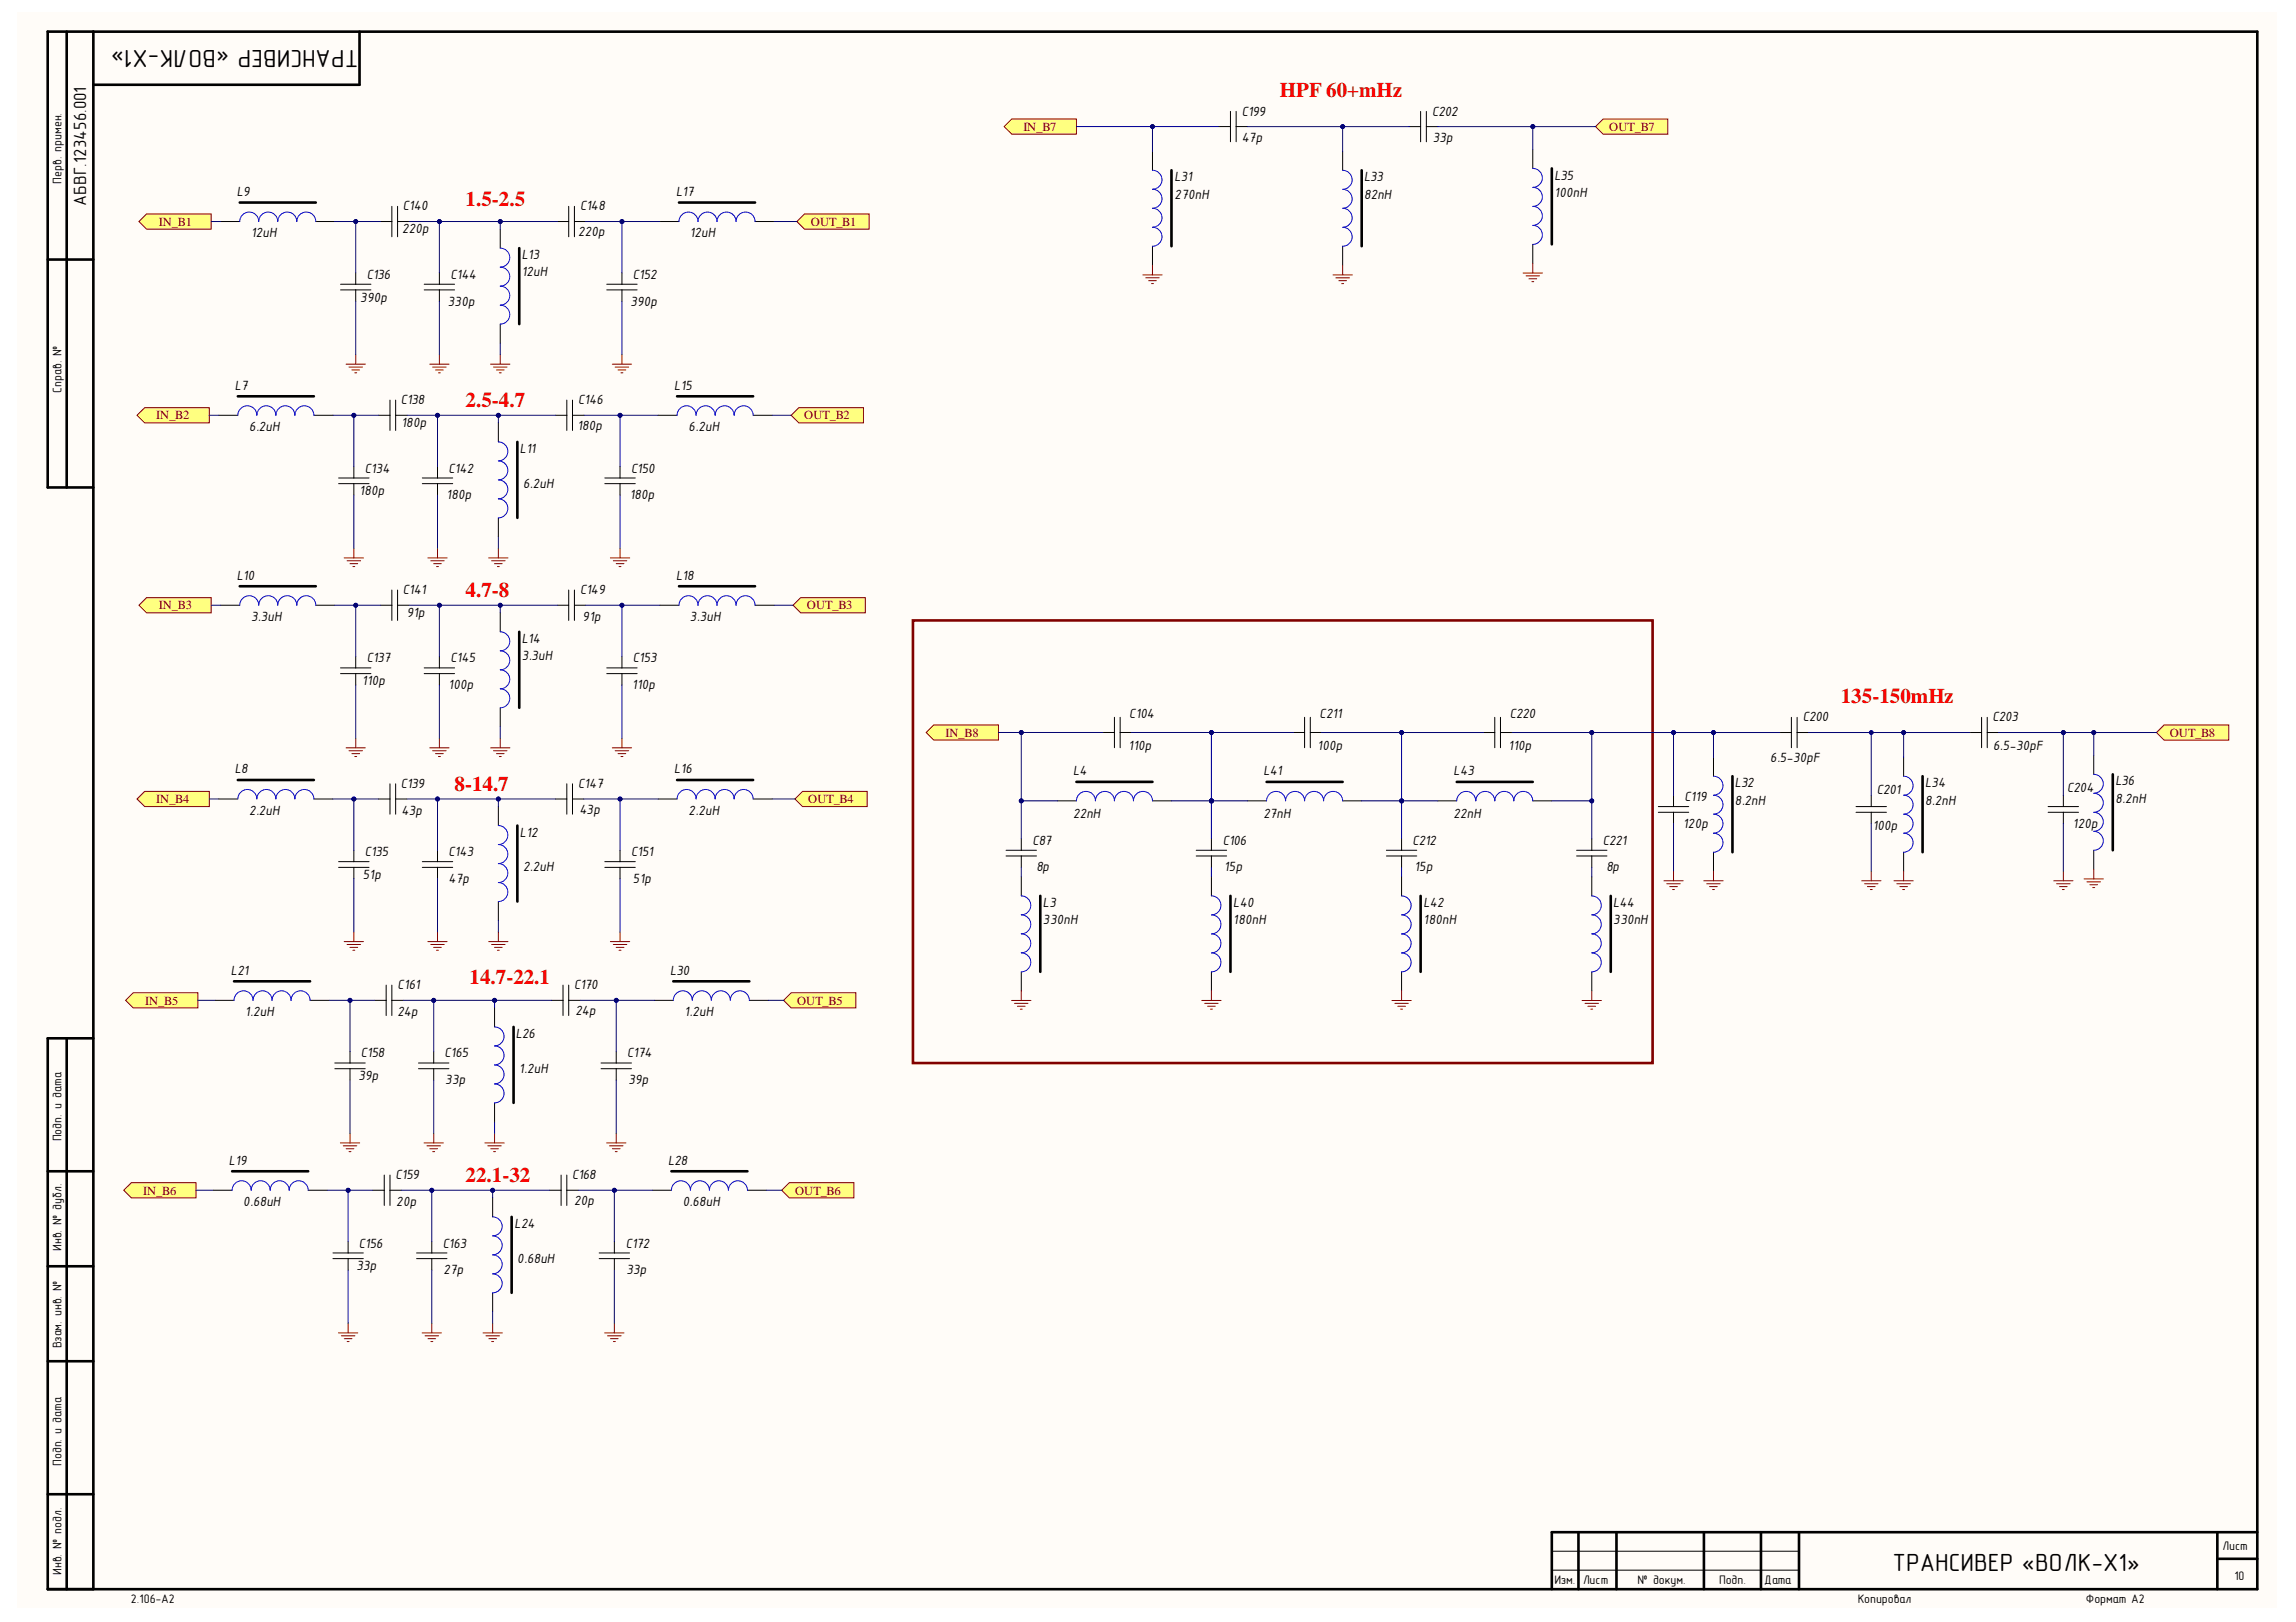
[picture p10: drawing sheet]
<svg xmlns="http://www.w3.org/2000/svg" width="297mm" height="210mm" viewBox="0 0 297 210" stroke-linecap="round" stroke-linejoin="round" font-family="sans-serif">
<defs><g id="words">
<g font-size="3.2">
<text x="46.4" y="6.4" transform="rotate(-180 46.4 6.4)">ТРАНСИВЕР «ВОЛК-X1»</text>
<text x="244.8" y="203.3">ТРАНСИВЕР «ВОЛК-X1»</text>
</g>
<g font-size="2.7" fill="#f00">
<text x="165.6" y="12.6">HPF 60+mHz</text>
<text x="60.2" y="26.6">1.5-2.5</text>
<text x="60.2" y="52.7">2.5-4.7</text>
<text x="60.2" y="77.3">4.7-8</text>
<text x="238.1" y="91">135-150mHz</text>
<text x="58.8" y="102.4">8-14.7</text>
<text x="60.7" y="127.4">14.7-22.1</text>
<text x="60.2" y="153">22.1-32</text>
</g>
<text font-size="2.3" x="11.2" y="26.6" transform="rotate(-90 11.2 26.6)">АБВГ.123456.001</text>
<g font-size="1.9">
<text x="160.7" y="15">C199</text>
<text x="185.3" y="15">C202</text>
<text x="151.9" y="23.4">L31</text>
<text x="160.7" y="18.4">47p</text>
<text x="176.5" y="23.4">L33</text>
<text x="185.4" y="18.4">33p</text>
<text x="201.1" y="23.2">L35</text>
<text x="30.6" y="25.4">L9</text>
<text x="52.1" y="27.2">C140</text>
<text x="75" y="27.2">C148</text>
<text x="87.5" y="25.4">L17</text>
<text x="151.9" y="25.7">270nH</text>
<text x="176.5" y="25.7">82nH</text>
<text x="201.1" y="25.4">100nH</text>
<text x="32.5" y="30.7">12uH</text>
<text x="52" y="30.2">220p</text>
<text x="67.5" y="33.6">L13</text>
<text x="67.5" y="35.8">12uH</text>
<text x="74.8" y="30.6">220p</text>
<text x="89.3" y="30.7">12uH</text>
<text x="46.6" y="39">390p</text>
<text x="47.5" y="36.1">C136</text>
<text x="57.9" y="39.6">330p</text>
<text x="58.3" y="36.1">C144</text>
<text x="81.6" y="39.6">390p</text>
<text x="81.9" y="36.1">C152</text>
<text x="30.4" y="50.5">L7</text>
<text x="51.9" y="52.3">C138</text>
<text x="74.8" y="52.3">C146</text>
<text x="87.2" y="50.5">L15</text>
<text x="32.2" y="55.8">6.2uH</text>
<text x="51.9" y="55.3">180p</text>
<text x="67.3" y="58.6">L11</text>
<text x="74.7" y="55.7">180p</text>
<text x="89.1" y="55.8">6.2uH</text>
<text x="46.5" y="64.1">180p</text>
<text x="47.2" y="61.2">C134</text>
<text x="57.8" y="64.6">180p</text>
<text x="58" y="61.2">C142</text>
<text x="67.7" y="63.1">6.2uH</text>
<text x="81.5" y="64.6">180p</text>
<text x="81.6" y="61.2">C150</text>
<text x="30.6" y="75.1">L10</text>
<text x="52.1" y="76.9">C141</text>
<text x="75" y="76.9">C149</text>
<text x="87.5" y="75.1">L18</text>
<text x="32.5" y="80.3">3.3uH</text>
<text x="52.6" y="79.9">91p</text>
<text x="67.5" y="83.2">L14</text>
<text x="75.4" y="80.3">91p</text>
<text x="89.3" y="80.3">3.3uH</text>
<text x="46.9" y="88.7">110p</text>
<text x="47.5" y="85.7">C137</text>
<text x="58" y="89.2">100p</text>
<text x="58.3" y="85.7">C145</text>
<text x="67.5" y="85.5">3.3uH</text>
<text x="81.8" y="89.2">110p</text>
<text x="81.9" y="85.7">C153</text>
<text x="146.1" y="92.9">C104</text>
<text x="170.7" y="92.9">C211</text>
<text x="195.3" y="92.9">C220</text>
<text x="233.2" y="93.3">C200</text>
<text x="257.8" y="93.3">C203</text>
<text x="30.4" y="100.1">L8</text>
<text x="51.9" y="101.9">C139</text>
<text x="74.8" y="101.9">C147</text>
<text x="87.2" y="100.1">L16</text>
<text x="138.8" y="100.3">L4</text>
<text x="146" y="97">110p</text>
<text x="163.4" y="100.3">L41</text>
<text x="170.5" y="97">100p</text>
<text x="188.1" y="100.3">L43</text>
<text x="195.2" y="97">110p</text>
<text x="224.4" y="101.9">L32</text>
<text x="229" y="98.6">6.5-30pF</text>
<text x="249.1" y="101.9">L34</text>
<text x="257.9" y="97">6.5-30pF</text>
<text x="273.7" y="101.6">L36</text>
<text x="32.2" y="105.4">2.2uH</text>
<text x="51.9" y="105.4">43p</text>
<text x="75" y="105.3">43p</text>
<text x="89.1" y="105.4">2.2uH</text>
<text x="138.8" y="105.8">22nH</text>
<text x="163.4" y="105.8">27nH</text>
<text x="188.1" y="105.8">22nH</text>
<text x="217.8" y="107.1">120p</text>
<text x="217.9" y="103.7">C119</text>
<text x="224.4" y="104.1">8.2nH</text>
<text x="242.3" y="107.3">100p</text>
<text x="242.8" y="102.7">C201</text>
<text x="249.1" y="104.1">8.2nH</text>
<text x="267.4" y="102.4">C204</text>
<text x="268.2" y="107.1">120p</text>
<text x="273.7" y="103.9">8.2nH</text>
<text x="47" y="113.8">51p</text>
<text x="47.2" y="110.8">C135</text>
<text x="58" y="110.8">C143</text>
<text x="67.3" y="108.3">L12</text>
<text x="67.7" y="112.8">2.2uH</text>
<text x="81.6" y="110.8">C151</text>
<text x="133.6" y="109.3">C87</text>
<text x="134.1" y="112.8">8p</text>
<text x="158.2" y="109.3">C106</text>
<text x="158.4" y="112.8">15p</text>
<text x="182.7" y="109.3">C212</text>
<text x="183" y="112.8">15p</text>
<text x="207.3" y="109.3">C221</text>
<text x="207.9" y="112.8">8p</text>
<text x="58" y="114.3">47p</text>
<text x="81.9" y="114.3">51p</text>
<text x="134.9" y="117.3">L3</text>
<text x="134.9" y="119.6">330nH</text>
<text x="159.6" y="117.3">L40</text>
<text x="159.6" y="119.6">180nH</text>
<text x="184.2" y="117.3">L42</text>
<text x="184.2" y="119.6">180nH</text>
<text x="208.7" y="117.3">L44</text>
<text x="208.7" y="119.6">330nH</text>
<text x="29.9" y="126.2">L21</text>
<text x="31.7" y="131.4">1.2uH</text>
<text x="51.4" y="128">C161</text>
<text x="51.4" y="131.4">24p</text>
<text x="74.3" y="128">C170</text>
<text x="74.4" y="131.4">24p</text>
<text x="86.7" y="126.2">L30</text>
<text x="88.6" y="131.4">1.2uH</text>
<text x="46.7" y="136.8">C158</text>
<text x="57.5" y="136.8">C165</text>
<text x="66.7" y="134.3">L26</text>
<text x="81.1" y="136.8">C174</text>
<text x="46.4" y="139.8">39p</text>
<text x="57.6" y="140.3">33p</text>
<text x="67.2" y="138.8">1.2uH</text>
<text x="81.3" y="140.3">39p</text>
<text x="29.6" y="150.7">L19</text>
<text x="51.2" y="152.6">C159</text>
<text x="74" y="152.6">C168</text>
<text x="74.3" y="156">20p</text>
<text x="86.5" y="150.7">L28</text>
<text x="31.5" y="156">0.68uH</text>
<text x="46.4" y="161.4">C156</text>
<text x="51.3" y="156">20p</text>
<text x="57.3" y="161.4">C163</text>
<text x="66.6" y="158.9">L24</text>
<text x="81" y="161.4">C172</text>
<text x="88.3" y="156">0.68uH</text>
<text x="46.1" y="164.4">33p</text>
<text x="57.4" y="164.9">27p</text>
<text x="66.9" y="163.4">0.68uH</text>
<text x="81" y="164.9">33p</text>
</g>
<g font-size="1.6" fill="#800000">
<text x="132.4" y="16.9">IN_B7</text>
<text x="208.2" y="16.9">OUT_B7</text>
<text x="20.6" y="29.2">IN_B1</text>
<text x="104.9" y="29.2">OUT_B1</text>
<text x="20.2" y="54.3">IN_B2</text>
<text x="104.1" y="54.3">OUT_B2</text>
<text x="20.6" y="78.9">IN_B3</text>
<text x="104.4" y="78.9">OUT_B3</text>
<text x="122.3" y="95.3">IN_B8</text>
<text x="280.7" y="95.3">OUT_B8</text>
<text x="20.2" y="104">IN_B4</text>
<text x="104.6" y="104">OUT_B4</text>
<text x="18.8" y="130">IN_B5</text>
<text x="103.1" y="130">OUT_B5</text>
<text x="18.5" y="154.6">IN_B6</text>
<text x="102.9" y="154.6">OUT_B6</text>
</g>
<g font-size="1.6">
<text x="8" y="23.7" transform="rotate(-90 8 23.7)">Перв. примен.</text>
<text x="8" y="50.8" transform="rotate(-90 8 50.8)">Справ. №</text>
<text x="8" y="147.7" transform="rotate(-90 8 147.7)">Подп. и дата</text>
<text x="8" y="161.9" transform="rotate(-90 8 161.9)">Инв. № дубл.</text>
<text x="8" y="174.5" transform="rotate(-90 8 174.5)">Взам. инв. №</text>
<text x="8" y="189.7" transform="rotate(-90 8 189.7)">Подп. и дата</text>
<text x="8" y="203.8" transform="rotate(-90 8 203.8)">Инв. № подл.</text>
<text x="287.5" y="200.6">Лист</text>
<text x="16.9" y="207.4">2.106-A2</text>
<text x="201.1" y="205">Изм.</text>
<text x="204.8" y="205">Лист</text>
<text x="211.8" y="205">№ докум.</text>
<text x="222.4" y="205">Подп.</text>
<text x="228.2" y="205">Дата</text>
<text x="240.3" y="207.4">Копировал</text>
<text x="269.9" y="207.4">Формат А2</text>
<text x="289.1" y="204.5">10</text>
</g>
</g></defs>
<g fill="#fffcf8">
<path d="M2.2 1.6h292.3v206.5h-292.3z" fill-rule="evenodd"/>
<path d="M2.2 1.6h292.3v206.5h-292.3z" fill-rule="evenodd"/>
</g>
<g fill="none" stroke="#000" stroke-width=".34">
<path d="M8.6 4.1v59M12.1 4.1h-5.9v59h5.9M46.5 4.1v6.9h-34.4M6.2 33.6h5.9M31 26.2h9.9M67.2 32.1v9.8M87.8 26.2h9.9M8.6 134.4v71.3M12.1 134.4h-5.9v71.3h285.8v-201.6h-279.9v201.6M6.2 151.6h5.9M6.2 163.9h5.9M6.2 176.2h5.9"/>
<path d="M6.2 193.4h5.9M204.2 198.3v7.4M209.1 198.3v7.4M220.4 198.3v7.4M227.8 198.3v7.4M232.7 198.3v7.4M286.9 198.3v7.4M292 198.3h-91.2v7.4M286.9 201.7h5.1"/>
</g>
<g fill="none" stroke="#000" stroke-width=".13">
<path d="M28.6 28.7h2.4M40.9 28.7h2.4M44.1 37.5h3.9M44.1 36.8h3.9M46 35.3v1.5M46 37.5v1.5M49.2 28.7h1.5M50.7 26.7v3.9M51.4 26.7v3.9M51.4 28.7h1.5M54.9 37.5h3.9M54.9 36.8h3.9"/>
<path d="M56.8 35.3v1.5M56.8 37.5v1.5M64.7 29.7v2.4M72.1 28.7h1.5M73.6 26.7v3.9M74.3 28.7h1.5M74.3 26.7v3.9M78.5 37.5h3.9M78.5 36.8h3.9M80.5 35.3v1.5M80.5 37.5v1.5M85.4 28.7h2.4"/>
<path d="M97.7 28.7h2.4M64.7 41.9v2.5M200.8 203.2h31.9M200.8 200.7h31.9"/>
</g>
<path d="M31 28.7a1.23 1.23 0 0 1 1.2-1.3 1.23 1.23 0 0 1 1.3 1.3 1.23 1.23 0 0 1 1.2-1.3 1.23 1.23 0 0 1 1.2 1.3 1.23 1.23 0 0 1 1.3-1.3 1.23 1.23 0 0 1 1.2 1.3 1.23 1.23 0 0 1 1.2-1.3 1.23 1.23 0 0 1 1.3 1.3M64.7 32.1a1.23 1.23 0 0 1 1.2 1.2 1.23 1.23 0 0 1-1.2 1.3 1.23 1.23 0 0 1 1.2 1.2 1.23 1.23 0 0 1-1.2 1.2 1.23 1.23 0 0 1 1.2 1.3 1.23 1.23 0 0 1-1.2 1.2 1.23 1.23 0 0 1 1.2 1.2 1.23 1.23 0 0 1-1.2 1.2M87.8 28.7a1.23 1.23 0 0 1 1.3-1.3 1.23 1.23 0 0 1 1.2 1.3 1.23 1.23 0 0 1 1.2-1.3 1.23 1.23 0 0 1 1.3 1.3 1.23 1.23 0 0 1 1.2-1.3 1.23 1.23 0 0 1 1.2 1.3 1.23 1.23 0 0 1 1.3-1.3 1.23 1.23 0 0 1 1.2 1.3" fill="none" stroke="#00f" stroke-width=".13"/>
<g fill="none" stroke="#800000" stroke-width=".13">
<path d="M44.8 47.1h2.5M45.1 47.5h1.8M45.5 47.9h1M45.9 48.2h.2M46 45.9v1.2M55.6 47.1h2.5M56 47.5h1.7M56.3 47.9h1M56.7 48.2h.3M56.8 45.9v1.2M63.5 47.1h2.5M63.8 47.5h1.8"/>
<path d="M64.2 47.9h1M64.6 48.2h.2M64.7 45.9v1.2M79.2 47.1h2.5M79.6 47.5h1.7M80 47.9h1M80.3 48.2h.3M80.5 45.9v1.2"/>
</g>
<path d="M18 28.7l1-1h8.3v2h-8.3z" fill-rule="evenodd" fill="#ffff80"/>
<path d="M18 28.7l1-1h8.3v2h-8.3z" fill="none" stroke="#800000" stroke-width=".13"/>
<path d="M103.1 28.7l1-1h8.3v2h-8.3z" fill-rule="evenodd" fill="#ffff80"/>
<g fill="none" stroke="#800000" stroke-width=".13">
<path d="M103.1 28.7l1-1h8.3v2h-8.3zM44.5 72.2h2.5M44.9 72.6h1.8M45.3 72.9h1M45.7 73.3h.2M45.8 70.9v1.3M55.3 72.2h2.5M55.7 72.6h1.8M56.1 72.9h1M56.5 73.3h.2M56.6 70.9v1.3M63.2 72.2h2.5"/>
<path d="M63.6 72.6h1.7M64 72.9h1M64.3 73.3h.3M64.5 70.9v1.3M79 72.2h2.5M79.3 72.6h1.8M79.7 72.9h1M80.1 73.3h.2M80.2 70.9v1.3"/>
</g>
<g fill="none" stroke="#000" stroke-width=".13">
<path d="M28.3 53.7h2.5M40.6 53.7h2.5M49 53.7h1.5M50.5 51.8v3.9M51.2 51.8v3.9M51.2 53.7h1.5M64.5 54.7v2.5M71.9 53.7h1.4M73.3 51.8v3.9M74.1 53.7h1.4M74.1 51.8v3.9M85.1 53.7h2.5"/>
<path d="M97.4 53.7h2.5M43.8 62.6h3.9M43.8 61.9h3.9M45.8 60.4v1.5M45.8 62.6v1.5M54.6 62.6h4M54.6 61.9h4M56.6 60.4v1.5M56.6 62.6v1.5M64.5 67v2.5M78.2 62.6h4M78.2 61.9h4"/>
<path d="M80.2 60.4v1.5M80.2 62.6v1.5"/>
</g>
<path d="M30.8 53.7a1.23 1.23 0 0 1 1.2-1.2 1.23 1.23 0 0 1 1.2 1.2 1.23 1.23 0 0 1 1.3-1.2 1.23 1.23 0 0 1 1.2 1.2 1.23 1.23 0 0 1 1.2-1.2 1.23 1.23 0 0 1 1.2 1.2 1.23 1.23 0 0 1 1.3-1.2 1.23 1.23 0 0 1 1.2 1.2M64.5 57.2a1.23 1.23 0 0 1 1.2 1.2 1.23 1.23 0 0 1-1.2 1.2 1.23 1.23 0 0 1 1.2 1.3 1.23 1.23 0 0 1-1.2 1.2 1.23 1.23 0 0 1 1.2 1.2 1.23 1.23 0 0 1-1.2 1.3 1.23 1.23 0 0 1 1.2 1.2 1.23 1.23 0 0 1-1.2 1.2M87.6 53.7a1.23 1.23 0 0 1 1.2-1.2 1.23 1.23 0 0 1 1.3 1.2 1.23 1.23 0 0 1 1.2-1.2 1.23 1.23 0 0 1 1.2 1.2 1.23 1.23 0 0 1 1.2-1.2 1.23 1.23 0 0 1 1.3 1.2 1.23 1.23 0 0 1 1.2-1.2 1.23 1.23 0 0 1 1.2 1.2" fill="none" stroke="#00f" stroke-width=".13"/>
<path d="M30.8 51.3h9.8M66.9 57.2v9.8M87.6 51.3h9.8" fill="none" stroke="#000" stroke-width=".34"/>
<path d="M17.7 53.7l1-.9h8.4v1.9h-8.4z" fill-rule="evenodd" fill="#ffff80"/>
<path d="M17.7 53.7l1-.9h8.4v1.9h-8.4z" fill="none" stroke="#800000" stroke-width=".13"/>
<path d="M102.4 53.7l.9-.9h8.4v1.9h-8.4z" fill-rule="evenodd" fill="#ffff80"/>
<g fill="none" stroke="#800000" stroke-width=".13">
<path d="M102.4 53.7l.9-.9h8.4v1.9h-8.4zM44.8 96.8h2.5M45.1 97.2h1.8M45.5 97.5h1M45.9 97.9h.2M46 95.5v1.3M55.6 96.8h2.5M56 97.2h1.7M56.3 97.5h1M56.7 97.9h.3M56.8 95.5v1.3M63.5 96.8h2.5"/>
<path d="M63.8 97.2h1.8M64.2 97.5h1M64.6 97.9h.2M64.7 95.5v1.3M79.2 96.8h2.5M79.6 97.2h1.7M80 97.5h1M80.3 97.9h.3M80.5 95.5v1.3"/>
</g>
<g fill="none" stroke="#000" stroke-width=".13">
<path d="M28.6 78.3h2.4M40.9 78.3h2.4M49.2 78.3h1.5M50.7 76.4v3.9M51.4 76.4v3.9M51.4 78.3h1.5M64.7 79.3v2.5M72.1 78.3h1.5M73.6 76.4v3.9M74.3 78.3h1.5M74.3 76.4v3.9M85.4 78.3h2.4"/>
<path d="M97.7 78.3h2.4M44.1 87.2h3.9M44.1 86.4h3.9M46 85v1.4M46 87.2v1.4M54.9 87.2h3.9M54.9 86.4h3.9M56.8 85v1.4M56.8 87.2v1.4M64.7 91.6v2.5M78.5 87.2h3.9M78.5 86.4h3.9"/>
<path d="M80.5 85v1.4M80.5 87.2v1.4"/>
</g>
<path d="M31 78.3a1.23 1.23 0 0 1 1.2-1.2 1.23 1.23 0 0 1 1.3 1.2 1.23 1.23 0 0 1 1.2-1.2 1.23 1.23 0 0 1 1.2 1.2 1.23 1.23 0 0 1 1.3-1.2 1.23 1.23 0 0 1 1.2 1.2 1.23 1.23 0 0 1 1.2-1.2 1.23 1.23 0 0 1 1.3 1.2M87.8 78.3a1.23 1.23 0 0 1 1.3-1.2 1.23 1.23 0 0 1 1.2 1.2 1.23 1.23 0 0 1 1.2-1.2 1.23 1.23 0 0 1 1.3 1.2 1.23 1.23 0 0 1 1.2-1.2 1.23 1.23 0 0 1 1.2 1.2 1.23 1.23 0 0 1 1.3-1.2 1.23 1.23 0 0 1 1.2 1.2M64.7 81.8a1.23 1.23 0 0 1 1.2 1.2 1.23 1.23 0 0 1-1.2 1.2 1.23 1.23 0 0 1 1.2 1.3 1.23 1.23 0 0 1-1.2 1.2 1.23 1.23 0 0 1 1.2 1.2 1.23 1.23 0 0 1-1.2 1.2 1.23 1.23 0 0 1 1.2 1.3 1.23 1.23 0 0 1-1.2 1.2" fill="none" stroke="#00f" stroke-width=".13"/>
<path d="M31 75.9h9.9M87.8 75.9h9.9M67.2 81.8v9.8" fill="none" stroke="#000" stroke-width=".34"/>
<path d="M18 78.3l1-1h8.3v2h-8.3z" fill-rule="evenodd" fill="#ffff80"/>
<path d="M18 78.3l1-1h8.3v2h-8.3z" fill="none" stroke="#800000" stroke-width=".13"/>
<path d="M102.6 78.3l1-1h8.3v2h-8.3z" fill-rule="evenodd" fill="#ffff80"/>
<g fill="none" stroke="#800000" stroke-width=".13">
<path d="M102.6 78.3l1-1h8.3v2h-8.3zM44.5 121.9h2.5M44.9 122.2h1.8M45.3 122.6h1M45.7 123h.2M45.8 120.6v1.3M55.3 121.9h2.5M55.7 122.2h1.8M56.1 122.6h1M56.5 123h.2M56.6 120.6v1.3M63.2 121.9h2.5"/>
<path d="M63.6 122.2h1.7M64 122.6h1M64.3 123h.3M64.5 120.6v1.3M79 121.9h2.5M79.3 122.2h1.8M79.7 122.6h1M80.1 123h.2M80.2 120.6v1.3"/>
</g>
<g fill="none" stroke="#000" stroke-width=".13">
<path d="M28.3 103.4h2.5M40.6 103.4h2.5M43.8 112.2h3.9M43.8 111.5h3.9M45.8 110v1.5M45.8 112.2v1.5M49 103.4h1.5M50.5 101.4v4M51.2 101.4v4M51.2 103.4h1.5M54.6 112.2h4M54.6 111.5h4"/>
<path d="M56.6 110v1.5M56.6 112.2v1.5M64.5 104.4v2.4M64.5 116.7v2.4M71.9 103.4h1.4M73.3 101.4v4M74.1 103.4h1.4M74.1 101.4v4M78.2 112.2h4M78.2 111.5h4M80.2 110v1.5M80.2 112.2v1.5"/>
<path d="M85.1 103.4h2.5M97.4 103.4h2.5"/>
</g>
<path d="M30.8 103.4a1.23 1.23 0 0 1 1.2-1.2 1.23 1.23 0 0 1 1.2 1.2 1.23 1.23 0 0 1 1.3-1.2 1.23 1.23 0 0 1 1.2 1.2 1.23 1.23 0 0 1 1.2-1.2 1.23 1.23 0 0 1 1.2 1.2 1.23 1.23 0 0 1 1.3-1.2 1.23 1.23 0 0 1 1.2 1.2M64.5 106.8a1.23 1.23 0 0 1 1.2 1.3 1.23 1.23 0 0 1-1.2 1.2 1.23 1.23 0 0 1 1.2 1.2 1.23 1.23 0 0 1-1.2 1.3 1.23 1.23 0 0 1 1.2 1.2 1.23 1.23 0 0 1-1.2 1.2 1.23 1.23 0 0 1 1.2 1.2 1.23 1.23 0 0 1-1.2 1.3M87.6 103.4a1.23 1.23 0 0 1 1.2-1.2 1.23 1.23 0 0 1 1.3 1.2 1.23 1.23 0 0 1 1.2-1.2 1.23 1.23 0 0 1 1.2 1.2 1.23 1.23 0 0 1 1.2-1.2 1.23 1.23 0 0 1 1.3 1.2 1.23 1.23 0 0 1 1.2-1.2 1.23 1.23 0 0 1 1.2 1.2" fill="none" stroke="#00f" stroke-width=".13"/>
<path d="M30.8 100.9h9.8M66.9 106.8v9.9M87.6 100.9h9.8" fill="none" stroke="#000" stroke-width=".34"/>
<path d="M17.7 103.4l1-1h8.4v2h-8.4z" fill-rule="evenodd" fill="#ffff80"/>
<path d="M17.7 103.4l1-1h8.4v2h-8.4z" fill="none" stroke="#800000" stroke-width=".13"/>
<path d="M102.8 103.4l1-1h8.4v2h-8.4z" fill-rule="evenodd" fill="#ffff80"/>
<g fill="none" stroke="#800000" stroke-width=".13">
<path d="M102.8 103.4l1-1h8.4v2h-8.4zM44 147.9h2.5M44.4 148.3h1.8M44.8 148.7h1M45.2 149h.2M45.3 146.7v1.2M54.9 147.9h2.5M55.2 148.3h1.8M55.6 148.7h1M56 149h.2M56.1 146.7v1.2M62.7 147.9h2.5"/>
<path d="M63.1 148.3h1.8M63.5 148.7h1M63.9 149h.2M64 146.7v1.2M78.5 147.9h2.5M78.9 148.3h1.7M79.2 148.7h1M79.6 149h.2M79.7 146.7v1.2"/>
</g>
<g fill="none" stroke="#000" stroke-width=".13">
<path d="M27.8 129.5h2.5M40.1 129.5h2.5M43.3 138.3h4M43.3 137.6h4M45.3 136.1v1.5M45.3 138.3v1.5M48.5 129.5h1.5M50 127.5v3.9M50.7 127.5v3.9M50.7 129.5h1.5M54.1 138.3h4M54.1 137.6h4"/>
<path d="M56.1 136.1v1.5M56.1 138.3v1.5M64 130.4v2.5M71.4 129.5h1.4M72.8 127.5v3.9M73.6 129.5h1.4M73.6 127.5v3.9M77.8 138.3h3.9M77.8 137.6h3.9M79.7 136.1v1.5M79.7 138.3v1.5M84.6 129.5h2.5"/>
<path d="M96.9 129.5h2.5M64 142.7v2.5"/>
</g>
<path d="M30.3 129.4a1.23 1.23 0 0 1 1.2-1.2 1.23 1.23 0 0 1 1.2 1.3M32.7 129.4a1.23 1.23 0 0 1 1.3-1.2 1.23 1.23 0 0 1 1.2 1.3M35.2 129.4a1.23 1.23 0 0 1 1.2-1.2 1.23 1.23 0 0 1 1.3 1.3M37.7 129.4a1.23 1.23 0 0 1 1.2-1.2 1.23 1.23 0 0 1 1.2 1.3M64 132.9a1.23 1.23 0 0 1 1.2 1.2 1.23 1.23 0 0 1-1.2 1.2 1.23 1.23 0 0 1 1.2 1.3 1.23 1.23 0 0 1-1.2 1.2 1.23 1.23 0 0 1 1.2 1.2 1.23 1.23 0 0 1-1.2 1.3 1.23 1.23 0 0 1 1.2 1.2 1.23 1.23 0 0 1-1.2 1.2M87.1 129.4a1.23 1.23 0 0 1 1.2-1.2 1.23 1.23 0 0 1 1.3 1.3M89.6 129.4a1.23 1.23 0 0 1 1.2-1.2 1.23 1.23 0 0 1 1.2 1.3M92 129.4a1.23 1.23 0 0 1 1.3-1.2 1.23 1.23 0 0 1 1.2 1.3M94.5 129.4a1.23 1.23 0 0 1 1.2-1.2 1.23 1.23 0 0 1 1.2 1.3" fill="none" stroke="#00f" stroke-width=".13"/>
<path d="M30.3 127h9.8M66.4 132.9v9.8M87.1 127h9.8" fill="none" stroke="#000" stroke-width=".34"/>
<path d="M16.3 129.5l.9-1h8.4v1.9h-8.4z" fill-rule="evenodd" fill="#ffff80"/>
<path d="M16.3 129.5l.9-1h8.4v1.9h-8.4z" fill="none" stroke="#800000" stroke-width=".13"/>
<path d="M101.4 129.5l1-1h8.3v1.9h-8.3z" fill-rule="evenodd" fill="#ffff80"/>
<g fill="none" stroke="#800000" stroke-width=".13">
<path d="M101.4 129.5l1-1h8.3v1.9h-8.3zM43.8 172.5h2.5M44.2 172.9h1.7M44.5 173.2h1M44.9 173.6h.3M45 171.2v1.3M54.6 172.5h2.5M55 172.9h1.7M55.4 173.2h1M55.7 173.6h.3M55.9 171.2v1.3M62.5 172.5h2.5"/>
<path d="M62.9 172.9h1.7M63.2 173.2h1M63.6 173.6h.3M63.7 171.2v1.3M78.2 172.5h2.5M78.6 172.9h1.8M79 173.2h1M79.4 173.6h.2M79.5 171.2v1.3"/>
</g>
<g fill="none" stroke="#000" stroke-width=".13">
<path d="M27.6 154h2.4M39.9 154h2.4M48.2 154h1.5M49.7 152.1v3.9M50.5 152.1v3.9M50.5 154h1.4M63.7 155v2.5M71.1 154h1.5M72.6 152.1v3.9M73.3 154h1.5M73.3 152.1v3.9M84.4 154h2.5"/>
<path d="M96.7 154h2.5M43.1 162.9h3.9M43.1 162.1h3.9M45 160.7v1.4M45 162.9v1.5M53.9 162.9h3.9M53.9 162.1h3.9M55.9 160.7v1.4M55.9 162.9v1.5M63.7 167.3v2.5M77.5 162.9h3.9M77.5 162.1h3.9"/>
<path d="M79.5 160.7v1.4M79.5 162.9v1.5"/>
</g>
<path d="M30 154a1.23 1.23 0 0 1 1.3-1.2 1.23 1.23 0 0 1 1.2 1.2 1.23 1.23 0 0 1 1.2-1.2 1.23 1.23 0 0 1 1.2 1.2 1.23 1.23 0 0 1 1.3-1.2 1.23 1.23 0 0 1 1.2 1.2 1.23 1.23 0 0 1 1.2-1.2 1.23 1.23 0 0 1 1.3 1.2M63.7 157.5a1.23 1.23 0 0 1 1.3 1.2 1.23 1.23 0 0 1-1.3 1.2 1.23 1.23 0 0 1 1.3 1.3 1.23 1.23 0 0 1-1.3 1.2 1.23 1.23 0 0 1 1.3 1.2 1.23 1.23 0 0 1-1.3 1.3 1.23 1.23 0 0 1 1.3 1.2 1.23 1.23 0 0 1-1.3 1.2M86.9 154a1.23 1.23 0 0 1 1.2-1.2 1.23 1.23 0 0 1 1.2 1.2 1.23 1.23 0 0 1 1.2-1.2 1.23 1.23 0 0 1 1.3 1.2 1.23 1.23 0 0 1 1.2-1.2 1.23 1.23 0 0 1 1.2 1.2 1.23 1.23 0 0 1 1.3-1.2 1.23 1.23 0 0 1 1.2 1.2" fill="none" stroke="#00f" stroke-width=".13"/>
<path d="M30 151.6h9.9M66.2 157.5v9.8M86.9 151.6h9.8" fill="none" stroke="#000" stroke-width=".34"/>
<path d="M16 154l1-1h8.4v2h-8.4z" fill-rule="evenodd" fill="#ffff80"/>
<path d="M16 154l1-1h8.4v2h-8.4z" fill="none" stroke="#800000" stroke-width=".13"/>
<path d="M101.1 154l1-1h8.4v2h-8.4z" fill-rule="evenodd" fill="#ffff80"/>
<g fill="none" stroke="#800000" stroke-width=".13">
<path d="M147.9 35.6h2.4M148.2 35.9h1.8M148.6 36.3h1M149 36.7h.2M149.1 34.3v1.3M172.5 35.6h2.4M172.8 36h1.8M173.2 36.3h1M173.6 36.7h.2M173.7 34.3v1.3M197 35.3h2.6M197.4 35.7h1.8"/>
<path d="M197.8 36.1h1M198.2 36.4h.2M198.3 34.1v1.2M101.1 154l1-1h8.4v2h-8.4z"/>
</g>
<g fill="none" stroke="#000" stroke-width=".13">
<path d="M149.1 19.6v2.4M157.7 16.4h1.5M159.2 14.4v3.9M159.9 14.4v3.9M159.9 16.4h1.5M173.7 19.6v2.4M182.3 16.4h1.5M183.8 14.4v4M184.5 14.4v4M184.5 16.4h1.5M198.3 19.3v2.5M149.1 31.9v2.4"/>
<path d="M173.7 31.9v2.4M198.3 31.6v2.5"/>
</g>
<path d="M149.1 22a1.23 1.23 0 0 1 1.2 1.3 1.23 1.23 0 0 1-1.2 1.2 1.23 1.23 0 0 1 1.2 1.2 1.23 1.23 0 0 1-1.2 1.3 1.23 1.23 0 0 1 1.2 1.2 1.23 1.23 0 0 1-1.2 1.2 1.23 1.23 0 0 1 1.2 1.2 1.23 1.23 0 0 1-1.2 1.3M173.7 22a1.23 1.23 0 0 1 1.2 1.3 1.23 1.23 0 0 1-1.2 1.2 1.23 1.23 0 0 1 1.2 1.2 1.23 1.23 0 0 1-1.2 1.3 1.23 1.23 0 0 1 1.2 1.2 1.23 1.23 0 0 1-1.2 1.2 1.23 1.23 0 0 1 1.2 1.2 1.23 1.23 0 0 1-1.2 1.3M198.3 21.8a1.23 1.23 0 0 1 1.2 1.2 1.23 1.23 0 0 1-1.2 1.2 1.23 1.23 0 0 1 1.2 1.3 1.23 1.23 0 0 1-1.2 1.2 1.23 1.23 0 0 1 1.2 1.2 1.23 1.23 0 0 1-1.2 1.3 1.23 1.23 0 0 1 1.2 1.2 1.23 1.23 0 0 1-1.2 1.2" fill="none" stroke="#00f" stroke-width=".13"/>
<path d="M151.6 22v9.9M176.2 22v9.9M200.8 21.8v9.8" fill="none" stroke="#000" stroke-width=".34"/>
<path d="M206.4 16.4l1-1h8.4v2h-8.4z" fill-rule="evenodd" fill="#ffff80"/>
<path d="M206.4 16.4l1-1h8.4v2h-8.4z" fill="none" stroke="#800000" stroke-width=".13"/>
<path d="M129.9 16.4l1-1h8.4v2h-8.4z" fill-rule="evenodd" fill="#ffff80"/>
<g fill="none" stroke="#800000" stroke-width=".13">
<path d="M129.9 16.4l1-1h8.4v2h-8.4zM220.4 114h2.5M220.8 114.4h1.7M221.2 114.7h1M221.6 115.1h.2M221.7 112.7v1.3M245 114h2.5M245.4 114.4h1.8M245.8 114.7h1M246.1 115.1h.3M246.3 112.7v1.3M269.6 113.7h2.5"/>
<path d="M270 114.1h1.7M270.4 114.5h1M270.7 114.9h.3M270.9 112.5v1.2"/>
</g>
<g fill="none" stroke="#000" stroke-width=".13">
<path d="M221.7 98v2.4M230.3 94.8h1.5M231.8 92.8v4M232.5 92.8v4M232.5 94.8h1.5M246.3 98v2.4M254.9 94.8h1.5M256.4 92.8v4M257.1 94.8h1.5M257.1 92.8v4M270.9 97.7v2.5M221.7 110.3v2.4"/>
<path d="M246.3 110.3v2.4M270.9 110v2.5"/>
</g>
<path d="M221.7 100.4a1.23 1.23 0 0 1 1.2 1.3 1.23 1.23 0 0 1-1.2 1.2 1.23 1.23 0 0 1 1.2 1.2 1.23 1.23 0 0 1-1.2 1.3 1.23 1.23 0 0 1 1.2 1.2 1.23 1.23 0 0 1-1.2 1.2 1.23 1.23 0 0 1 1.2 1.3 1.23 1.23 0 0 1-1.2 1.2M246.3 100.4a1.23 1.23 0 0 1 1.2 1.3 1.23 1.23 0 0 1-1.2 1.2 1.23 1.23 0 0 1 1.2 1.2 1.23 1.23 0 0 1-1.2 1.3 1.23 1.23 0 0 1 1.2 1.2 1.23 1.23 0 0 1-1.2 1.2 1.23 1.23 0 0 1 1.2 1.3 1.23 1.23 0 0 1-1.2 1.2M270.9 100.2a1.23 1.23 0 0 1 1.2 1.2 1.23 1.23 0 0 1-1.2 1.3 1.23 1.23 0 0 1 1.2 1.2 1.23 1.23 0 0 1-1.2 1.2 1.23 1.23 0 0 1 1.2 1.3 1.23 1.23 0 0 1-1.2 1.2 1.23 1.23 0 0 1 1.2 1.2 1.23 1.23 0 0 1-1.2 1.2" fill="none" stroke="#00f" stroke-width=".13"/>
<path d="M224.1 100.4v9.9M248.7 100.4v9.9M273.3 100.2v9.8" fill="none" stroke="#000" stroke-width=".34"/>
<path d="M279 94.8l1-1h8.3v2h-8.3z" fill-rule="evenodd" fill="#ffff80"/>
<path d="M279 94.8l1-1h8.3v2h-8.3z" fill="none" stroke="#800000" stroke-width=".13"/>
<path d="M119.8 94.8l1-1h8.4v2h-8.4z" fill-rule="evenodd" fill="#ffff80"/>
<g fill="none" stroke="#800000" stroke-width=".13">
<path d="M119.8 94.8l1-1h8.4v2h-8.4zM215.3 114h2.5M215.6 114.4h1.8M216 114.7h1M216.4 115.1h.2M216.5 112.7v1.3M240.8 114h2.5M241.2 114.4h1.8M241.6 114.7h1M242 115.1h.2M242.1 112.7v1.3M265.7 114h2.5"/>
<path d="M266.1 114.4h1.7M266.4 114.7h1M266.8 115.1h.3M266.9 112.7v1.3M130.9 129.5h2.5M131.2 129.8h1.8M131.6 130.2h1M132 130.6h.2M132.1 128.2v1.3M155.5 129.5h2.5M155.9 129.8h1.7M156.2 130.2h1"/>
<path d="M156.6 130.6h.2M156.7 128.2v1.3M180.1 129.5h2.5M180.5 129.8h1.7M180.8 130.2h1M181.2 130.6h.3M181.3 128.2v1.3M204.7 129.5h2.5M205.1 129.8h1.7M205.4 130.2h1M205.8 130.6h.2M205.9 128.2v1.3"/>
</g>
<g fill="none" stroke="#000" stroke-width=".13">
<path d="M142.7 94.8h1.5M144.2 92.8v4M144.9 92.8v4M144.9 94.8h1.5M167.3 94.8h1.5M168.8 92.8v4M169.5 94.8h1.5M169.5 92.8v4M191.9 94.8h1.5M193.4 92.8v4M194.1 94.8h1.5M194.1 92.8v4"/>
<path d="M130.2 110.8h3.9M130.2 110h3.9M132.1 108.6v1.4M132.1 110.8v1.4M132.1 113.5v2.4M136.8 103.6h2.5M149.1 103.6h2.5M154.8 110.8h3.9M154.8 110h3.9M156.7 108.6v1.4M156.7 110.8v1.4M156.7 113.5v2.4"/>
<path d="M161.4 103.6h2.5M173.7 103.6h2.5M179.4 110.8h3.9M179.4 110h3.9M181.3 108.6v1.4M181.3 110.8v1.5M181.3 113.5v2.4M186 103.6h2.5M198.3 103.6h2.5M204 110.8h3.9M204 110h3.9M205.9 108.6v1.4"/>
<path d="M205.9 110.8v1.5M205.9 113.5v2.4M214.5 105.1h4M214.5 104.4h4M216.5 102.9v1.5M216.5 105.1v1.5M240.1 105.1h4M240.1 104.4h4M242.1 102.9v1.5M242.1 105.1v1.5M265 105.1h3.9M265 104.4h3.9"/>
<path d="M266.9 102.9v1.5M266.9 105.1v1.5M132.1 125.8v2.4M156.7 125.8v2.4M181.3 125.8v2.4M205.9 125.8v2.4"/>
</g>
<path d="M132.1 115.9a1.23 1.23 0 0 1 1.3 1.3 1.23 1.23 0 0 1-1.3 1.2 1.23 1.23 0 0 1 1.3 1.2 1.23 1.23 0 0 1-1.3 1.2 1.23 1.23 0 0 1 1.3 1.3 1.23 1.23 0 0 1-1.3 1.2 1.23 1.23 0 0 1 1.3 1.2 1.23 1.23 0 0 1-1.3 1.3M139.3 103.6a1.23 1.23 0 0 1 1.2-1.2 1.23 1.23 0 0 1 1.2 1.2 1.23 1.23 0 0 1 1.2-1.2 1.23 1.23 0 0 1 1.3 1.2 1.23 1.23 0 0 1 1.2-1.2 1.23 1.23 0 0 1 1.2 1.2 1.23 1.23 0 0 1 1.3-1.2 1.23 1.23 0 0 1 1.2 1.2M156.7 115.9a1.23 1.23 0 0 1 1.3 1.3 1.23 1.23 0 0 1-1.3 1.2 1.23 1.23 0 0 1 1.3 1.2 1.23 1.23 0 0 1-1.3 1.2 1.23 1.23 0 0 1 1.3 1.3 1.23 1.23 0 0 1-1.3 1.2 1.23 1.23 0 0 1 1.3 1.2 1.23 1.23 0 0 1-1.3 1.3M163.9 103.6a1.23 1.23 0 0 1 1.2-1.2 1.23 1.23 0 0 1 1.2 1.2 1.23 1.23 0 0 1 1.2-1.2 1.23 1.23 0 0 1 1.3 1.2 1.23 1.23 0 0 1 1.2-1.2 1.23 1.23 0 0 1 1.2 1.2 1.23 1.23 0 0 1 1.3-1.2 1.23 1.23 0 0 1 1.2 1.2M181.3 115.9a1.23 1.23 0 0 1 1.3 1.3 1.23 1.23 0 0 1-1.3 1.2 1.23 1.23 0 0 1 1.3 1.2 1.23 1.23 0 0 1-1.3 1.3 1.23 1.23 0 0 1 1.3 1.2 1.23 1.23 0 0 1-1.3 1.2 1.23 1.23 0 0 1 1.3 1.2 1.23 1.23 0 0 1-1.3 1.3M188.5 103.6a1.23 1.23 0 0 1 1.2-1.2 1.23 1.23 0 0 1 1.2 1.2 1.23 1.23 0 0 1 1.3-1.2 1.23 1.23 0 0 1 1.2 1.2 1.23 1.23 0 0 1 1.2-1.2 1.23 1.23 0 0 1 1.2 1.2 1.23 1.23 0 0 1 1.3-1.2 1.23 1.23 0 0 1 1.2 1.2M205.9 115.9a1.23 1.23 0 0 1 1.3 1.3 1.23 1.23 0 0 1-1.3 1.2 1.23 1.23 0 0 1 1.3 1.2 1.23 1.23 0 0 1-1.3 1.3 1.23 1.23 0 0 1 1.3 1.2 1.23 1.23 0 0 1-1.3 1.2 1.23 1.23 0 0 1 1.3 1.2 1.23 1.23 0 0 1-1.3 1.3" fill="none" stroke="#00f" stroke-width=".13"/>
<path d="M134.6 115.9v9.9M139.3 101.2h9.8M159.2 115.9v9.9M163.9 101.2h9.8M183.8 115.9v9.9M188.5 101.2h9.8M208.4 115.9v9.9" fill="none" stroke="#000" stroke-width=".34"/>
<path d="M118.1 80.3h95.7v57.3h-95.7z" fill="none" stroke="#800000" stroke-width=".34"/>
<path d="M43.3 28.7h5.9" fill="none" stroke="#000080" stroke-width=".13"/>
<circle cx="46" cy="28.7" r=".25" fill="#000080"/>
<g fill="none" stroke="#000080" stroke-width=".13">
<path d="M46 28.7v6.6"/>
<circle cx="46" cy="28.7" r=".25"/>
</g>
<circle cx="46" cy="28.7" r=".25" fill="#000080"/>
<g fill="none" stroke="#000080" stroke-width=".13">
<path d="M56.8 28.7v6.6"/>
<circle cx="46" cy="28.7" r=".25"/>
</g>
<circle cx="56.8" cy="28.7" r=".25" fill="#000080"/>
<g fill="none" stroke="#000080" stroke-width=".13">
<path d="M46 39v6.9M52.9 28.7h11.8v1M56.8 39v6.9M64.7 44.4v1.5"/>
<circle cx="56.8" cy="28.7" r=".25"/>
</g>
<circle cx="56.8" cy="28.7" r=".25" fill="#000080"/>
<circle cx="56.8" cy="28.7" r=".25" fill="none" stroke="#000080" stroke-width=".13"/>
<circle cx="64.7" cy="28.7" r=".25" fill="#000080"/>
<g fill="none" stroke="#000080" stroke-width=".13">
<path d="M64.7 28.7h7.4"/>
<circle cx="64.7" cy="28.7" r=".25"/>
</g>
<circle cx="64.7" cy="28.7" r=".25" fill="#000080"/>
<g fill="none" stroke="#000080" stroke-width=".13">
<path d="M75.8 28.7h4.7v6.6M80.5 39v6.9"/>
<circle cx="64.7" cy="28.7" r=".25"/>
</g>
<circle cx="80.5" cy="28.7" r=".25" fill="#000080"/>
<g fill="none" stroke="#000080" stroke-width=".13">
<path d="M80.5 28.7h4.9"/>
<circle cx="80.5" cy="28.7" r=".25"/>
</g>
<circle cx="80.5" cy="28.7" r=".25" fill="#000080"/>
<g fill="none" stroke="#000080" stroke-width=".13">
<path d="M27.3 28.7h1.3M100.1 28.7h3M43.1 53.7h5.9"/>
<circle cx="80.5" cy="28.7" r=".25"/>
</g>
<circle cx="45.8" cy="53.7" r=".25" fill="#000080"/>
<g fill="none" stroke="#000080" stroke-width=".13">
<path d="M45.8 53.7v6.7"/>
<circle cx="45.8" cy="53.7" r=".25"/>
</g>
<circle cx="45.8" cy="53.7" r=".25" fill="#000080"/>
<g fill="none" stroke="#000080" stroke-width=".13">
<path d="M56.6 53.7v6.7"/>
<circle cx="45.8" cy="53.7" r=".25"/>
</g>
<circle cx="56.6" cy="53.7" r=".25" fill="#000080"/>
<g fill="none" stroke="#000080" stroke-width=".13">
<path d="M52.7 53.7h11.8v1M45.8 64.1v6.8M56.6 64.1v6.8M64.5 69.5v1.4"/>
<circle cx="56.6" cy="53.7" r=".25"/>
</g>
<circle cx="56.6" cy="53.7" r=".25" fill="#000080"/>
<circle cx="56.6" cy="53.7" r=".25" fill="none" stroke="#000080" stroke-width=".13"/>
<circle cx="64.5" cy="53.7" r=".25" fill="#000080"/>
<g fill="none" stroke="#000080" stroke-width=".13">
<path d="M64.5 53.7h7.4"/>
<circle cx="64.5" cy="53.7" r=".25"/>
</g>
<circle cx="64.5" cy="53.7" r=".25" fill="#000080"/>
<g fill="none" stroke="#000080" stroke-width=".13">
<path d="M75.5 53.7h4.7v6.7M80.2 64.1v6.8"/>
<circle cx="64.5" cy="53.7" r=".25"/>
</g>
<circle cx="80.2" cy="53.7" r=".25" fill="#000080"/>
<g fill="none" stroke="#000080" stroke-width=".13">
<path d="M80.2 53.7h4.9"/>
<circle cx="80.2" cy="53.7" r=".25"/>
</g>
<circle cx="80.2" cy="53.7" r=".25" fill="#000080"/>
<g fill="none" stroke="#000080" stroke-width=".13">
<path d="M27.1 53.7h1.2M99.9 53.7h2.5M43.3 78.3h5.9"/>
<circle cx="80.2" cy="53.7" r=".25"/>
</g>
<circle cx="46" cy="78.3" r=".25" fill="#000080"/>
<g fill="none" stroke="#000080" stroke-width=".13">
<path d="M46 78.3v6.7"/>
<circle cx="46" cy="78.3" r=".25"/>
</g>
<circle cx="46" cy="78.3" r=".25" fill="#000080"/>
<g fill="none" stroke="#000080" stroke-width=".13">
<path d="M56.8 78.3v6.7"/>
<circle cx="46" cy="78.3" r=".25"/>
</g>
<circle cx="56.8" cy="78.3" r=".25" fill="#000080"/>
<g fill="none" stroke="#000080" stroke-width=".13">
<path d="M52.9 78.3h11.8v1M46 88.6v6.9M56.8 88.6v6.9M64.7 94.1v1.4"/>
<circle cx="56.8" cy="78.3" r=".25"/>
</g>
<circle cx="56.8" cy="78.3" r=".25" fill="#000080"/>
<circle cx="56.8" cy="78.3" r=".25" fill="none" stroke="#000080" stroke-width=".13"/>
<circle cx="64.7" cy="78.3" r=".25" fill="#000080"/>
<g fill="none" stroke="#000080" stroke-width=".13">
<path d="M64.7 78.3h7.4"/>
<circle cx="64.7" cy="78.3" r=".25"/>
</g>
<circle cx="64.7" cy="78.3" r=".25" fill="#000080"/>
<g fill="none" stroke="#000080" stroke-width=".13">
<path d="M75.8 78.3h4.7v6.7M80.5 88.6v6.9"/>
<circle cx="64.7" cy="78.3" r=".25"/>
</g>
<circle cx="80.5" cy="78.3" r=".25" fill="#000080"/>
<g fill="none" stroke="#000080" stroke-width=".13">
<path d="M80.5 78.3h4.9"/>
<circle cx="80.5" cy="78.3" r=".25"/>
</g>
<circle cx="80.5" cy="78.3" r=".25" fill="#000080"/>
<g fill="none" stroke="#000080" stroke-width=".13">
<path d="M27.3 78.3h1.3M100.1 78.3h2.5M43.1 103.4h5.9"/>
<circle cx="80.5" cy="78.3" r=".25"/>
</g>
<circle cx="45.8" cy="103.4" r=".25" fill="#000080"/>
<g fill="none" stroke="#000080" stroke-width=".13">
<path d="M45.8 103.4v6.6"/>
<circle cx="45.8" cy="103.4" r=".25"/>
</g>
<circle cx="45.8" cy="103.4" r=".25" fill="#000080"/>
<g fill="none" stroke="#000080" stroke-width=".13">
<path d="M56.6 103.4v6.6"/>
<circle cx="45.8" cy="103.4" r=".25"/>
</g>
<circle cx="56.6" cy="103.4" r=".25" fill="#000080"/>
<g fill="none" stroke="#000080" stroke-width=".13">
<path d="M45.8 113.7v6.9M52.7 103.4h11.8v1M56.6 113.7v6.9M64.5 119.1v1.5"/>
<circle cx="56.6" cy="103.4" r=".25"/>
</g>
<circle cx="56.6" cy="103.4" r=".25" fill="#000080"/>
<circle cx="56.6" cy="103.4" r=".25" fill="none" stroke="#000080" stroke-width=".13"/>
<circle cx="64.5" cy="103.4" r=".25" fill="#000080"/>
<g fill="none" stroke="#000080" stroke-width=".13">
<path d="M64.5 103.4h7.4"/>
<circle cx="64.5" cy="103.4" r=".25"/>
</g>
<circle cx="64.5" cy="103.4" r=".25" fill="#000080"/>
<g fill="none" stroke="#000080" stroke-width=".13">
<path d="M75.5 103.4h4.7v6.6M80.2 113.7v6.9"/>
<circle cx="64.5" cy="103.4" r=".25"/>
</g>
<circle cx="80.2" cy="103.4" r=".25" fill="#000080"/>
<g fill="none" stroke="#000080" stroke-width=".13">
<path d="M80.2 103.4h4.9"/>
<circle cx="80.2" cy="103.4" r=".25"/>
</g>
<circle cx="80.2" cy="103.4" r=".25" fill="#000080"/>
<g fill="none" stroke="#000080" stroke-width=".13">
<path d="M27.1 103.4h1.2M99.9 103.4h2.9M42.6 129.5h5.9"/>
<circle cx="80.2" cy="103.4" r=".25"/>
</g>
<circle cx="45.3" cy="129.5" r=".25" fill="#000080"/>
<g fill="none" stroke="#000080" stroke-width=".13">
<path d="M45.3 129.5v6.6"/>
<circle cx="45.3" cy="129.5" r=".25"/>
</g>
<circle cx="45.3" cy="129.5" r=".25" fill="#000080"/>
<g fill="none" stroke="#000080" stroke-width=".13">
<path d="M56.1 129.5v6.6"/>
<circle cx="45.3" cy="129.5" r=".25"/>
</g>
<circle cx="56.1" cy="129.5" r=".25" fill="#000080"/>
<g fill="none" stroke="#000080" stroke-width=".13">
<path d="M45.3 139.8v6.9M52.2 129.5h11.8v.9M56.1 139.8v6.9M64 145.2v1.5"/>
<circle cx="56.1" cy="129.5" r=".25"/>
</g>
<circle cx="56.1" cy="129.5" r=".25" fill="#000080"/>
<circle cx="56.1" cy="129.5" r=".25" fill="none" stroke="#000080" stroke-width=".13"/>
<circle cx="64" cy="129.5" r=".25" fill="#000080"/>
<g fill="none" stroke="#000080" stroke-width=".13">
<path d="M64 129.5h7.4"/>
<circle cx="64" cy="129.5" r=".25"/>
</g>
<circle cx="64" cy="129.5" r=".25" fill="#000080"/>
<g fill="none" stroke="#000080" stroke-width=".13">
<path d="M75 129.5h4.7v6.6M79.7 139.8v6.9"/>
<circle cx="64" cy="129.5" r=".25"/>
</g>
<circle cx="79.7" cy="129.5" r=".25" fill="#000080"/>
<g fill="none" stroke="#000080" stroke-width=".13">
<path d="M79.7 129.5h4.9"/>
<circle cx="79.7" cy="129.5" r=".25"/>
</g>
<circle cx="79.7" cy="129.5" r=".25" fill="#000080"/>
<g fill="none" stroke="#000080" stroke-width=".13">
<path d="M25.6 129.5h2.2M99.4 129.5h2M45 154v6.7"/>
<circle cx="79.7" cy="129.5" r=".25"/>
</g>
<circle cx="45" cy="154" r=".25" fill="#000080"/>
<g fill="none" stroke="#000080" stroke-width=".13">
<path d="M55.9 154v6.7"/>
<circle cx="45" cy="154" r=".25"/>
</g>
<circle cx="55.9" cy="154" r=".25" fill="#000080"/>
<g fill="none" stroke="#000080" stroke-width=".13">
<path d="M63.7 154h7.4M45 164.4v6.8M55.9 164.4v6.8M63.7 169.8v1.4"/>
<circle cx="55.9" cy="154" r=".25"/>
</g>
<circle cx="63.7" cy="154" r=".25" fill="#000080"/>
<g fill="none" stroke="#000080" stroke-width=".13">
<path d="M74.8 154h4.7v6.7M79.5 164.4v6.8"/>
<circle cx="63.7" cy="154" r=".25"/>
</g>
<circle cx="79.5" cy="154" r=".25" fill="#000080"/>
<g fill="none" stroke="#000080" stroke-width=".13">
<path d="M79.5 154h4.9"/>
<circle cx="79.5" cy="154" r=".25"/>
</g>
<circle cx="79.5" cy="154" r=".25" fill="#000080"/>
<g fill="none" stroke="#000080" stroke-width=".13">
<path d="M25.4 154h2.2M42.3 154h5.9M99.2 154h1.9"/>
<circle cx="79.5" cy="154" r=".25"/>
</g>
<circle cx="45" cy="154" r=".25" fill="#000080"/>
<g fill="none" stroke="#000080" stroke-width=".13">
<path d="M51.9 154h11.8v1"/>
<circle cx="45" cy="154" r=".25"/>
</g>
<circle cx="55.9" cy="154" r=".25" fill="#000080"/>
<circle cx="55.9" cy="154" r=".25" fill="none" stroke="#000080" stroke-width=".13"/>
<circle cx="63.7" cy="154" r=".25" fill="#000080"/>
<g fill="none" stroke="#000080" stroke-width=".13">
<path d="M157.7 16.4h-8.6v3.2"/>
<circle cx="63.7" cy="154" r=".25"/>
</g>
<circle cx="149.1" cy="16.4" r=".25" fill="#000080"/>
<g fill="none" stroke="#000080" stroke-width=".13">
<path d="M161.4 16.4h12.3v3.2"/>
<circle cx="149.1" cy="16.4" r=".25"/>
</g>
<circle cx="173.7" cy="16.4" r=".25" fill="#000080"/>
<g fill="none" stroke="#000080" stroke-width=".13">
<path d="M173.7 16.4h8.6"/>
<circle cx="173.7" cy="16.4" r=".25"/>
</g>
<circle cx="173.7" cy="16.4" r=".25" fill="#000080"/>
<g fill="none" stroke="#000080" stroke-width=".13">
<path d="M186 16.4h12.3v2.9"/>
<circle cx="173.7" cy="16.4" r=".25"/>
</g>
<circle cx="198.3" cy="16.4" r=".25" fill="#000080"/>
<g fill="none" stroke="#000080" stroke-width=".13">
<path d="M198.3 16.4h8.1"/>
<circle cx="198.3" cy="16.4" r=".25"/>
</g>
<circle cx="198.3" cy="16.4" r=".25" fill="#000080"/>
<g fill="none" stroke="#000080" stroke-width=".13">
<path d="M139.3 16.4h9.8"/>
<circle cx="198.3" cy="16.4" r=".25"/>
</g>
<circle cx="149.1" cy="16.4" r=".25" fill="#000080"/>
<g fill="none" stroke="#000080" stroke-width=".13">
<path d="M230.3 94.8h-8.6v3.2"/>
<circle cx="149.1" cy="16.4" r=".25"/>
</g>
<circle cx="221.7" cy="94.8" r=".25" fill="#000080"/>
<g fill="none" stroke="#000080" stroke-width=".13">
<path d="M234 94.8h12.3v3.2"/>
<circle cx="221.7" cy="94.8" r=".25"/>
</g>
<circle cx="246.3" cy="94.8" r=".25" fill="#000080"/>
<g fill="none" stroke="#000080" stroke-width=".13">
<path d="M246.3 94.8h8.6"/>
<circle cx="246.3" cy="94.8" r=".25"/>
</g>
<circle cx="246.3" cy="94.8" r=".25" fill="#000080"/>
<g fill="none" stroke="#000080" stroke-width=".13">
<path d="M258.6 94.8h12.3v2.9"/>
<circle cx="246.3" cy="94.8" r=".25"/>
</g>
<circle cx="266.9" cy="94.8" r=".25" fill="#000080"/>
<circle cx="266.9" cy="94.8" r=".25" fill="none" stroke="#000080" stroke-width=".13"/>
<circle cx="270.9" cy="94.8" r=".25" fill="#000080"/>
<g fill="none" stroke="#000080" stroke-width=".13">
<path d="M270.9 94.8h8.1"/>
<circle cx="270.9" cy="94.8" r=".25"/>
</g>
<circle cx="270.9" cy="94.8" r=".25" fill="#000080"/>
<g fill="none" stroke="#000080" stroke-width=".13">
<path d="M216.5 94.8v8.1"/>
<circle cx="270.9" cy="94.8" r=".25"/>
</g>
<circle cx="216.5" cy="94.8" r=".25" fill="#000080"/>
<g fill="none" stroke="#000080" stroke-width=".13">
<path d="M242.1 94.8v8.1M216.5 106.6v6.1"/>
<circle cx="216.5" cy="94.8" r=".25"/>
</g>
<circle cx="242.1" cy="94.8" r=".25" fill="#000080"/>
<g fill="none" stroke="#000080" stroke-width=".13">
<path d="M266.9 94.8v8.1M242.1 106.6v6.1"/>
<circle cx="242.1" cy="94.8" r=".25"/>
</g>
<circle cx="266.9" cy="94.8" r=".25" fill="#000080"/>
<g fill="none" stroke="#000080" stroke-width=".13">
<path d="M132.1 112.2v1.3M136.8 103.6h-4.7v5M266.9 106.6v6.1"/>
<circle cx="266.9" cy="94.8" r=".25"/>
</g>
<circle cx="132.1" cy="103.6" r=".25" fill="#000080"/>
<g fill="none" stroke="#000080" stroke-width=".13">
<path d="M142.7 94.8h-10.6v8.8M156.7 112.2v1.3"/>
<circle cx="132.1" cy="103.6" r=".25"/>
</g>
<circle cx="132.1" cy="103.6" r=".25" fill="#000080"/>
<circle cx="132.1" cy="103.6" r=".25" fill="none" stroke="#000080" stroke-width=".13"/>
<circle cx="132.1" cy="94.8" r=".25" fill="#000080"/>
<g fill="none" stroke="#000080" stroke-width=".13">
<path d="M176.2 103.6h5.1v5M181.3 112.3v1.2"/>
<circle cx="132.1" cy="94.8" r=".25"/>
</g>
<circle cx="181.3" cy="103.6" r=".25" fill="#000080"/>
<g fill="none" stroke="#000080" stroke-width=".13">
<path d="M171 94.8h10.3v8.8"/>
<circle cx="181.3" cy="103.6" r=".25"/>
</g>
<circle cx="181.3" cy="94.8" r=".25" fill="#000080"/>
<circle cx="181.3" cy="94.8" r=".25" fill="none" stroke="#000080" stroke-width=".13"/>
<circle cx="181.3" cy="103.6" r=".25" fill="#000080"/>
<g fill="none" stroke="#000080" stroke-width=".13">
<path d="M151.6 103.6h5.1"/>
<circle cx="181.3" cy="103.6" r=".25"/>
</g>
<circle cx="156.7" cy="103.6" r=".25" fill="#000080"/>
<g fill="none" stroke="#000080" stroke-width=".13">
<path d="M156.7 103.6v5"/>
<circle cx="156.7" cy="103.6" r=".25"/>
</g>
<circle cx="156.7" cy="103.6" r=".25" fill="#000080"/>
<g fill="none" stroke="#000080" stroke-width=".13">
<path d="M156.7 103.6h4.7"/>
<circle cx="156.7" cy="103.6" r=".25"/>
</g>
<circle cx="156.7" cy="103.6" r=".25" fill="#000080"/>
<circle cx="156.7" cy="103.6" r=".25" fill="none" stroke="#000080" stroke-width=".13"/>
<circle cx="156.7" cy="103.6" r=".25" fill="#000080"/>
<g fill="none" stroke="#000080" stroke-width=".13">
<path d="M156.7 94.8v8.8"/>
<circle cx="156.7" cy="103.6" r=".25"/>
</g>
<circle cx="156.7" cy="103.6" r=".25" fill="#000080"/>
<circle cx="156.7" cy="103.6" r=".25" fill="none" stroke="#000080" stroke-width=".13"/>
<circle cx="156.7" cy="94.8" r=".25" fill="#000080"/>
<g fill="none" stroke="#000080" stroke-width=".13">
<path d="M146.4 94.8h20.9"/>
<circle cx="156.7" cy="94.8" r=".25"/>
</g>
<circle cx="156.7" cy="94.8" r=".25" fill="#000080"/>
<g fill="none" stroke="#000080" stroke-width=".13">
<path d="M200.8 103.6h5.1v5M205.9 112.3v1.2"/>
<circle cx="156.7" cy="94.8" r=".25"/>
</g>
<circle cx="205.9" cy="103.6" r=".25" fill="#000080"/>
<g fill="none" stroke="#000080" stroke-width=".13">
<path d="M195.6 94.8h10.3v8.8"/>
<circle cx="205.9" cy="103.6" r=".25"/>
</g>
<circle cx="205.9" cy="94.8" r=".25" fill="#000080"/>
<circle cx="205.9" cy="94.8" r=".25" fill="none" stroke="#000080" stroke-width=".13"/>
<circle cx="205.9" cy="103.6" r=".25" fill="#000080"/>
<g fill="none" stroke="#000080" stroke-width=".13">
<path d="M181.3 103.6h4.7"/>
<circle cx="205.9" cy="103.6" r=".25"/>
</g>
<circle cx="181.3" cy="103.6" r=".25" fill="#000080"/>
<g fill="none" stroke="#000080" stroke-width=".13">
<path d="M181.3 94.8h10.6"/>
<circle cx="181.3" cy="103.6" r=".25"/>
</g>
<circle cx="181.3" cy="94.8" r=".25" fill="#000080"/>
<g fill="none" stroke="#000080" stroke-width=".13">
<path d="M205.9 94.8h15.8"/>
<circle cx="181.3" cy="94.8" r=".25"/>
</g>
<circle cx="221.7" cy="94.8" r=".25" fill="#000080"/>
<circle cx="221.7" cy="94.8" r=".25" fill="none" stroke="#000080" stroke-width=".13"/>
<circle cx="216.5" cy="94.8" r=".25" fill="#000080"/>
<circle cx="216.5" cy="94.8" r=".25" fill="none" stroke="#000080" stroke-width=".13"/>
<circle cx="205.9" cy="94.8" r=".25" fill="#000080"/>
<g fill="none" stroke="#000080" stroke-width=".13">
<path d="M129.2 94.8h2.9"/>
<circle cx="205.9" cy="94.8" r=".25"/>
</g>
<circle cx="132.1" cy="94.8" r=".25" fill="#000080"/>
<circle cx="132.1" cy="94.8" r=".25" fill="none" stroke="#000080" stroke-width=".13"/>
<use href="#words"/>
</svg>
